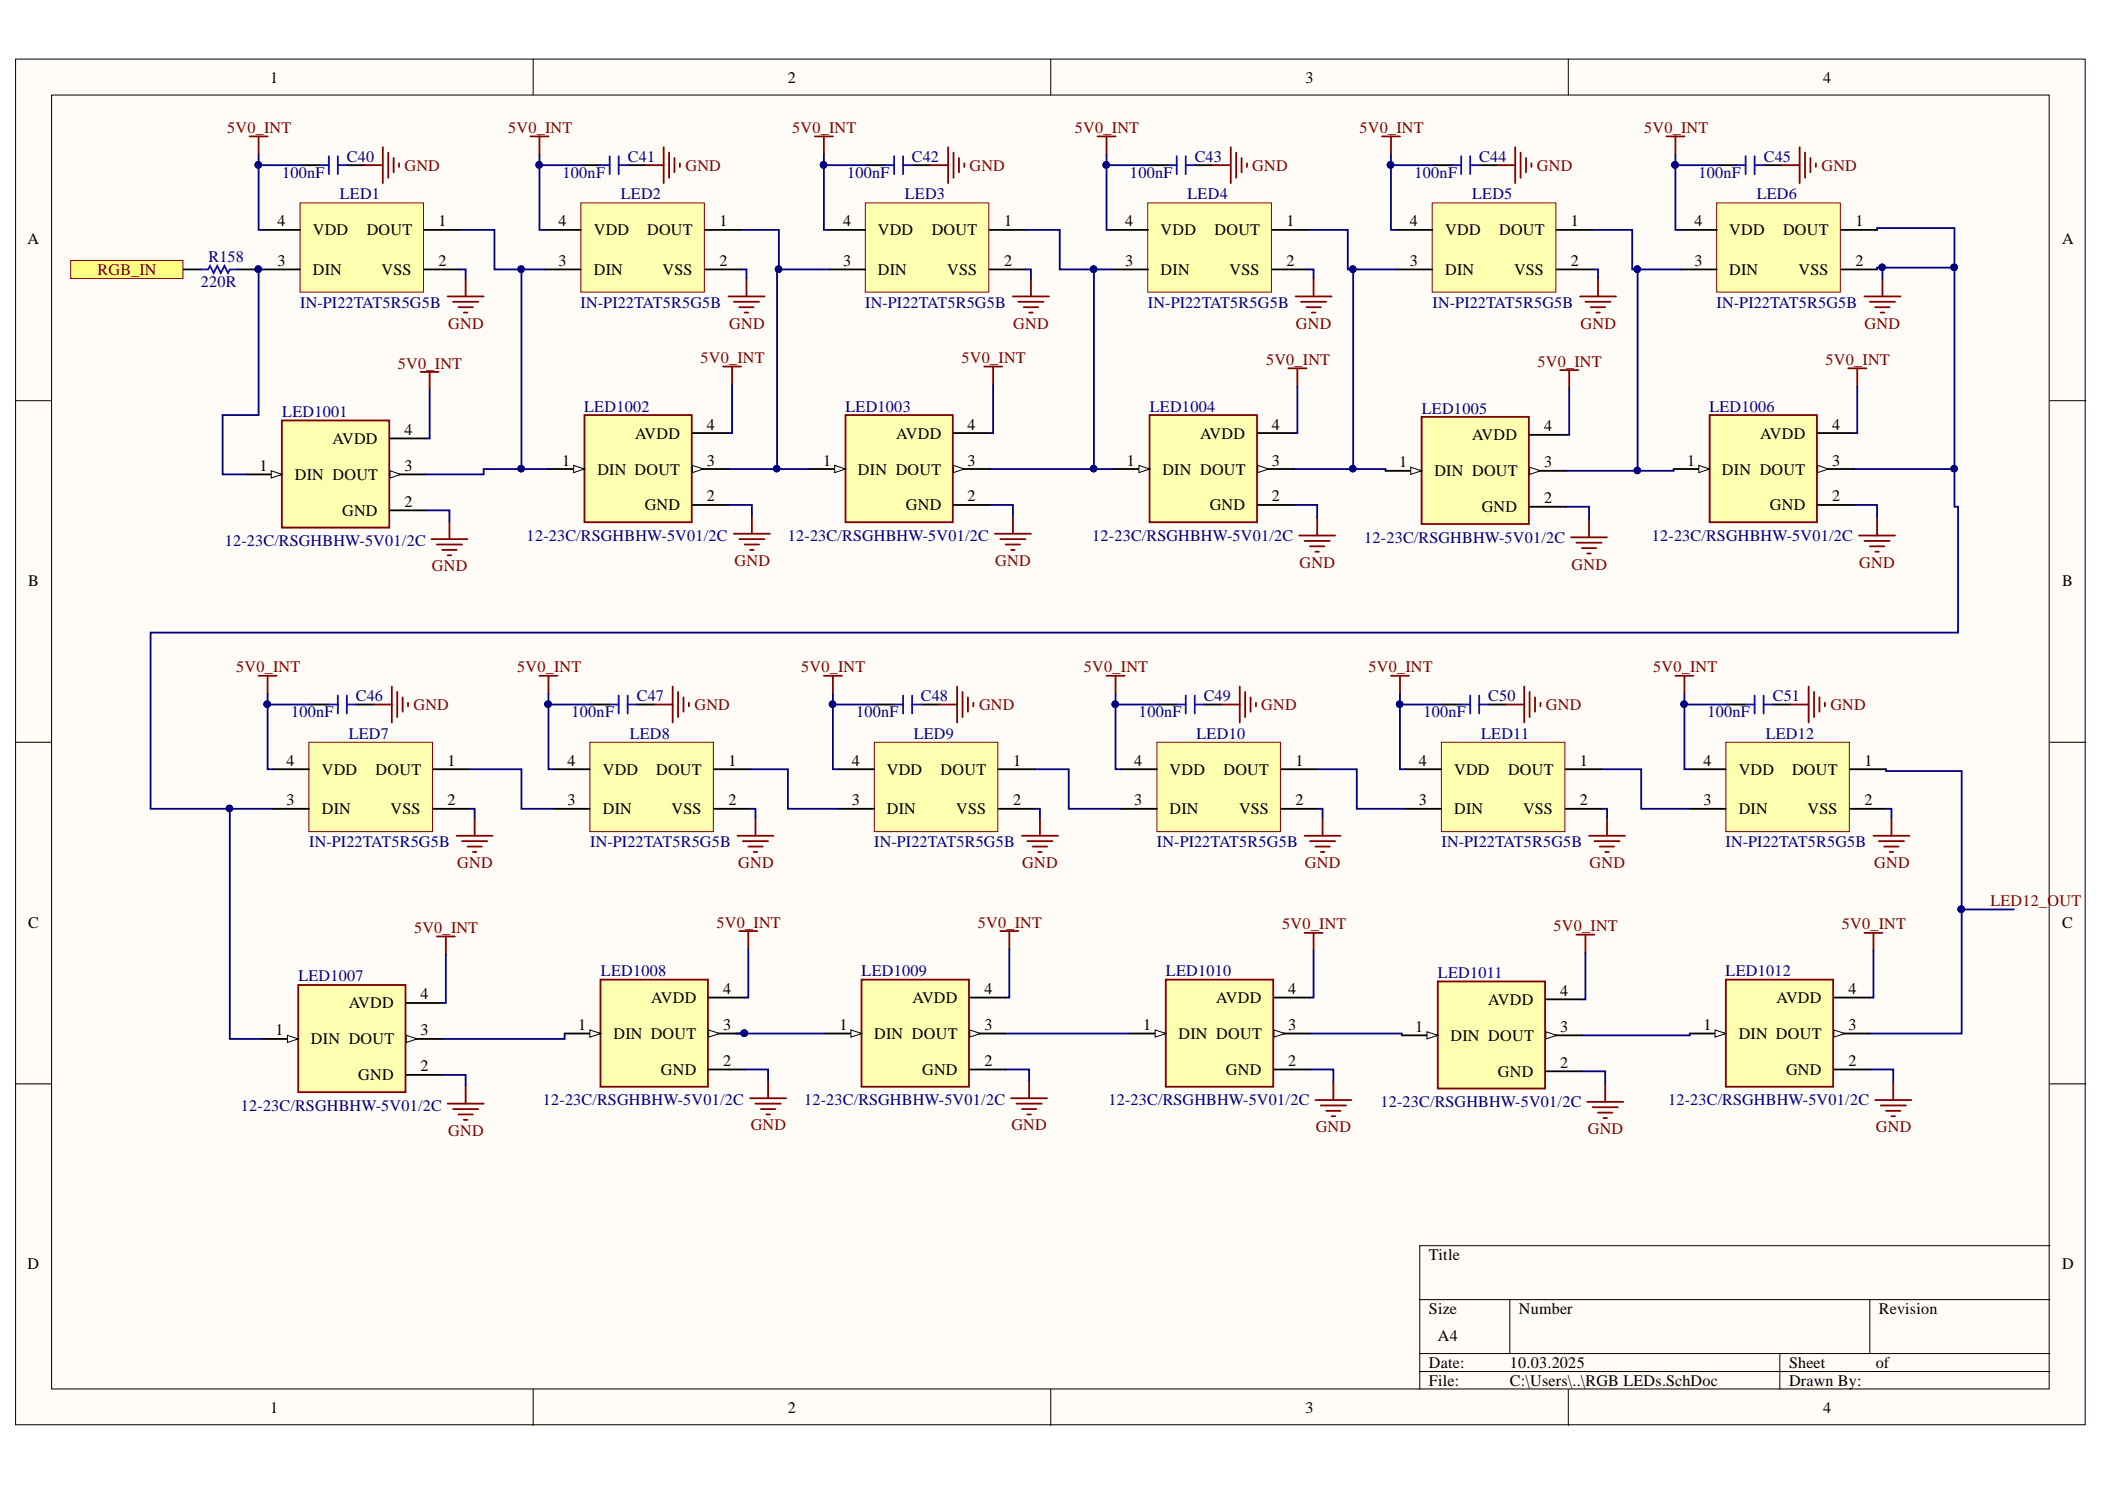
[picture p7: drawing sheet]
<svg xmlns="http://www.w3.org/2000/svg" width="297mm" height="210mm" viewBox="0 0 297 210" stroke-linecap="round" stroke-linejoin="round" font-family="sans-serif">
<defs><g id="words">
<g font-size="2.3">
<text x="38.1" y="11.6">1</text>
<text x="111.2" y="11.6">2</text>
<text x="184.2" y="11.6">3</text>
<text x="257.3" y="11.6">4</text>
<text x="3.9" y="34.4">A</text>
<text x="39.1" y="31.9">4</text>
<text x="44.1" y="33.2">VDD</text>
<text x="51.7" y="33.2">DOUT</text>
<text x="61.9" y="31.9">1</text>
<text x="78.8" y="31.9">4</text>
<text x="83.8" y="33.2">VDD</text>
<text x="91.3" y="33.2">DOUT</text>
<text x="101.5" y="31.9">1</text>
<text x="119" y="31.9">4</text>
<text x="123.9" y="33.2">VDD</text>
<text x="131.5" y="33.2">DOUT</text>
<text x="141.7" y="31.9">1</text>
<text x="158.8" y="31.9">4</text>
<text x="163.8" y="33.2">VDD</text>
<text x="171.4" y="33.2">DOUT</text>
<text x="181.5" y="31.9">1</text>
<text x="198.9" y="31.9">4</text>
<text x="203.9" y="33.2">VDD</text>
<text x="211.5" y="33.2">DOUT</text>
<text x="221.7" y="31.9">1</text>
<text x="239.1" y="31.9">4</text>
<text x="244" y="33.2">VDD</text>
<text x="251.6" y="33.2">DOUT</text>
<text x="261.8" y="31.9">1</text>
<text x="291" y="34.4">A</text>
<text x="39.1" y="37.5">3</text>
<text x="44.1" y="38.7">DIN</text>
<text x="53.9" y="38.7">VSS</text>
<text x="61.9" y="37.5">2</text>
<text x="78.8" y="37.5">3</text>
<text x="83.8" y="38.7">DIN</text>
<text x="93.5" y="38.7">VSS</text>
<text x="101.5" y="37.5">2</text>
<text x="119" y="37.5">3</text>
<text x="123.9" y="38.7">DIN</text>
<text x="133.7" y="38.7">VSS</text>
<text x="141.7" y="37.5">2</text>
<text x="158.8" y="37.5">3</text>
<text x="163.8" y="38.7">DIN</text>
<text x="173.5" y="38.7">VSS</text>
<text x="181.5" y="37.5">2</text>
<text x="198.9" y="37.5">3</text>
<text x="203.9" y="38.7">DIN</text>
<text x="213.6" y="38.7">VSS</text>
<text x="221.7" y="37.5">2</text>
<text x="239.1" y="37.5">3</text>
<text x="244" y="38.7">DIN</text>
<text x="253.8" y="38.7">VSS</text>
<text x="261.8" y="37.5">2</text>
<text x="46.9" y="62.6">AVDD</text>
<text x="57.1" y="61.4">4</text>
<text x="79.3" y="65.7">1</text>
<text x="89.6" y="61.9">AVDD</text>
<text x="99.8" y="60.6">4</text>
<text x="99.8" y="65.7">3</text>
<text x="116.2" y="65.7">1</text>
<text x="126.5" y="61.9">AVDD</text>
<text x="136.5" y="60.6">4</text>
<text x="136.5" y="65.7">3</text>
<text x="159" y="65.7">1</text>
<text x="169.3" y="61.9">AVDD</text>
<text x="179.5" y="60.6">4</text>
<text x="179.5" y="65.7">3</text>
<text x="197.4" y="65.9">1</text>
<text x="207.7" y="62.1">AVDD</text>
<text x="217.9" y="60.9">4</text>
<text x="217.9" y="65.9">3</text>
<text x="238.1" y="65.7">1</text>
<text x="248.4" y="61.9">AVDD</text>
<text x="258.5" y="60.6">4</text>
<text x="258.5" y="65.7">3</text>
<text x="36.6" y="66.4">1</text>
<text x="41.6" y="67.7">DIN DOUT</text>
<text x="57.1" y="66.4">3</text>
<text x="57.1" y="71.5">2</text>
<text x="84.3" y="66.9">DIN DOUT</text>
<text x="99.8" y="70.7">2</text>
<text x="121.1" y="66.9">DIN DOUT</text>
<text x="136.5" y="70.7">2</text>
<text x="164" y="66.9">DIN DOUT</text>
<text x="179.5" y="70.7">2</text>
<text x="202.4" y="67.2">DIN DOUT</text>
<text x="217.9" y="71">2</text>
<text x="243" y="66.9">DIN DOUT</text>
<text x="258.5" y="70.7">2</text>
<text x="48.3" y="72.8">GND</text>
<text x="91" y="72">GND</text>
<text x="127.8" y="72">GND</text>
<text x="170.7" y="72">GND</text>
<text x="209.1" y="72.3">GND</text>
<text x="249.8" y="72">GND</text>
<text x="4" y="82.6">B</text>
<text x="291" y="82.6">B</text>
<text x="40.4" y="108.1">4</text>
<text x="40.4" y="113.6">3</text>
<text x="45.4" y="109.3">VDD</text>
<text x="53" y="109.3">DOUT</text>
<text x="63.2" y="108.1">1</text>
<text x="63.2" y="113.6">2</text>
<text x="80.1" y="108.1">4</text>
<text x="80.1" y="113.6">3</text>
<text x="85.1" y="109.3">VDD</text>
<text x="92.6" y="109.3">DOUT</text>
<text x="102.8" y="108.1">1</text>
<text x="102.8" y="113.6">2</text>
<text x="120.2" y="108.1">4</text>
<text x="120.2" y="113.6">3</text>
<text x="125.1" y="109.3">VDD</text>
<text x="132.7" y="109.3">DOUT</text>
<text x="143" y="108.1">1</text>
<text x="143" y="113.6">2</text>
<text x="160" y="108.1">4</text>
<text x="160" y="113.6">3</text>
<text x="165" y="109.3">VDD</text>
<text x="172.6" y="109.3">DOUT</text>
<text x="182.8" y="108.1">1</text>
<text x="182.8" y="113.6">2</text>
<text x="200.2" y="108.1">4</text>
<text x="200.2" y="113.6">3</text>
<text x="205.2" y="109.3">VDD</text>
<text x="212.8" y="109.3">DOUT</text>
<text x="222.9" y="108.1">1</text>
<text x="222.9" y="113.6">2</text>
<text x="240.4" y="108.1">4</text>
<text x="240.4" y="113.6">3</text>
<text x="245.4" y="109.3">VDD</text>
<text x="252.9" y="109.3">DOUT</text>
<text x="263.1" y="108.1">1</text>
<text x="263.1" y="113.6">2</text>
<text x="45.4" y="114.9">DIN</text>
<text x="55.1" y="114.9">VSS</text>
<text x="85.1" y="114.9">DIN</text>
<text x="94.8" y="114.9">VSS</text>
<text x="125.1" y="114.9">DIN</text>
<text x="134.9" y="114.9">VSS</text>
<text x="165" y="114.9">DIN</text>
<text x="174.8" y="114.9">VSS</text>
<text x="205.2" y="114.9">DIN</text>
<text x="214.9" y="114.9">VSS</text>
<text x="245.4" y="114.9">DIN</text>
<text x="255.1" y="114.9">VSS</text>
<text x="4" y="130.8">C</text>
<text x="291" y="130.8">C</text>
<text x="49.2" y="142.2">AVDD</text>
<text x="59.4" y="141">4</text>
<text x="91.9" y="141.5">AVDD</text>
<text x="102" y="140.2">4</text>
<text x="128.8" y="141.5">AVDD</text>
<text x="138.9" y="140.2">4</text>
<text x="171.6" y="141.5">AVDD</text>
<text x="181.8" y="140.2">4</text>
<text x="210" y="141.7">AVDD</text>
<text x="220.2" y="140.5">4</text>
<text x="250.7" y="141.5">AVDD</text>
<text x="260.8" y="140.2">4</text>
<text x="38.9" y="146">1</text>
<text x="43.9" y="147.3">DIN DOUT</text>
<text x="59.4" y="146">3</text>
<text x="81.6" y="145.3">1</text>
<text x="86.6" y="146.5">DIN DOUT</text>
<text x="102" y="145.3">3</text>
<text x="118.4" y="145.3">1</text>
<text x="123.4" y="146.5">DIN DOUT</text>
<text x="138.9" y="145.3">3</text>
<text x="161.3" y="145.3">1</text>
<text x="166.3" y="146.5">DIN DOUT</text>
<text x="181.8" y="145.3">3</text>
<text x="199.7" y="145.5">1</text>
<text x="204.7" y="146.8">DIN DOUT</text>
<text x="220.2" y="145.5">3</text>
<text x="240.4" y="145.3">1</text>
<text x="245.4" y="146.5">DIN DOUT</text>
<text x="260.8" y="145.3">3</text>
<text x="50.6" y="152.4">GND</text>
<text x="59.4" y="151.1">2</text>
<text x="93.3" y="151.6">GND</text>
<text x="102" y="150.3">2</text>
<text x="130.1" y="151.6">GND</text>
<text x="138.9" y="150.3">2</text>
<text x="173" y="151.6">GND</text>
<text x="181.8" y="150.3">2</text>
<text x="211.4" y="151.9">GND</text>
<text x="220.2" y="150.6">2</text>
<text x="252" y="151.6">GND</text>
<text x="260.8" y="150.3">2</text>
<text x="3.9" y="179">D</text>
<text x="201.6" y="177.8">Title</text>
<text x="291" y="179">D</text>
<text x="201.6" y="185.4">Size</text>
<text x="214.3" y="185.4">Number</text>
<text x="265.1" y="185.4">Revision</text>
<text x="202.9" y="189.2">A4</text>
<text x="201.6" y="193">Date:</text>
<text x="201.6" y="195.5">File:</text>
<text x="213.1" y="193">10.03.2025</text>
<text x="213.1" y="195.5">C:\Users\..\RGB LEDs.SchDoc</text>
<text x="252.5" y="193">Sheet</text>
<text x="252.5" y="195.5">Drawn By:</text>
<text x="264.7" y="193">of</text>
<text x="38.1" y="199.3">1</text>
<text x="111.2" y="199.3">2</text>
<text x="184.2" y="199.3">3</text>
<text x="257.3" y="199.3">4</text>
</g>
<g font-size="2.3" fill="#800000">
<text x="32" y="18.7">5V0_INT</text>
<text x="71.7" y="18.7">5V0_INT</text>
<text x="111.8" y="18.7">5V0_INT</text>
<text x="151.7" y="18.7">5V0_INT</text>
<text x="191.8" y="18.7">5V0_INT</text>
<text x="232" y="18.7">5V0_INT</text>
<text x="57.1" y="24.1">GND</text>
<text x="96.7" y="24.1">GND</text>
<text x="136.8" y="24.1">GND</text>
<text x="176.7" y="24.1">GND</text>
<text x="216.9" y="24.1">GND</text>
<text x="257" y="24.1">GND</text>
<text x="13.8" y="38.7">RGB_IN</text>
<text x="63.2" y="46.4">GND</text>
<text x="102.9" y="46.4">GND</text>
<text x="143" y="46.4">GND</text>
<text x="182.9" y="46.4">GND</text>
<text x="223" y="46.4">GND</text>
<text x="263.1" y="46.4">GND</text>
<text x="56.1" y="52">5V0_INT</text>
<text x="98.8" y="51.2">5V0_INT</text>
<text x="135.7" y="51.2">5V0_INT</text>
<text x="178.6" y="51.5">5V0_INT</text>
<text x="216.9" y="51.7">5V0_INT</text>
<text x="257.6" y="51.5">5V0_INT</text>
<text x="61" y="80.6">GND</text>
<text x="103.7" y="79.9">GND</text>
<text x="140.4" y="79.9">GND</text>
<text x="183.4" y="80.1">GND</text>
<text x="221.8" y="80.4">GND</text>
<text x="262.3" y="80.1">GND</text>
<text x="33.3" y="94.8">5V0_INT</text>
<text x="73" y="94.8">5V0_INT</text>
<text x="113" y="94.8">5V0_INT</text>
<text x="152.9" y="94.8">5V0_INT</text>
<text x="193.1" y="94.8">5V0_INT</text>
<text x="233.3" y="94.8">5V0_INT</text>
<text x="58.3" y="100.1">GND</text>
<text x="98" y="100.1">GND</text>
<text x="138.1" y="100.1">GND</text>
<text x="178" y="100.1">GND</text>
<text x="218.1" y="100.1">GND</text>
<text x="258.3" y="100.1">GND</text>
<text x="64.5" y="122.5">GND</text>
<text x="104.2" y="122.5">GND</text>
<text x="144.2" y="122.5">GND</text>
<text x="184.1" y="122.5">GND</text>
<text x="224.3" y="122.5">GND</text>
<text x="264.5" y="122.5">GND</text>
<text x="58.4" y="131.6">5V0_INT</text>
<text x="101.1" y="130.8">5V0_INT</text>
<text x="138" y="130.8">5V0_INT</text>
<text x="180.9" y="131.1">5V0_INT</text>
<text x="219.2" y="131.4">5V0_INT</text>
<text x="259.9" y="131.1">5V0_INT</text>
<text x="280.9" y="127.8">LED12_OUT</text>
<text x="63.2" y="160.2">GND</text>
<text x="105.9" y="159.5">GND</text>
<text x="142.7" y="159.5">GND</text>
<text x="185.7" y="159.7">GND</text>
<text x="224" y="160">GND</text>
<text x="264.7" y="159.7">GND</text>
</g>
<g font-size="2.3" fill="#000080">
<text x="49" y="22.8">C40</text>
<text x="88.6" y="22.8">C41</text>
<text x="128.7" y="22.8">C42</text>
<text x="168.6" y="22.8">C43</text>
<text x="208.7" y="22.8">C44</text>
<text x="248.9" y="22.8">C45</text>
<text x="39.8" y="25.1">100nF</text>
<text x="47.9" y="28.1">LED1</text>
<text x="79.4" y="25.1">100nF</text>
<text x="87.6" y="28.1">LED2</text>
<text x="119.5" y="25.1">100nF</text>
<text x="127.7" y="28.1">LED3</text>
<text x="159.5" y="25.1">100nF</text>
<text x="167.6" y="28.1">LED4</text>
<text x="199.6" y="25.1">100nF</text>
<text x="207.7" y="28.1">LED5</text>
<text x="239.7" y="25.1">100nF</text>
<text x="247.9" y="28.1">LED6</text>
<text x="28.3" y="40.5">220R</text>
<text x="29.4" y="37">R158</text>
<text x="42.4" y="43.4">IN-PI22TAT5R5G5B</text>
<text x="81.9" y="43.4">IN-PI22TAT5R5G5B</text>
<text x="122.1" y="43.4">IN-PI22TAT5R5G5B</text>
<text x="162" y="43.4">IN-PI22TAT5R5G5B</text>
<text x="202.2" y="43.4">IN-PI22TAT5R5G5B</text>
<text x="242.2" y="43.4">IN-PI22TAT5R5G5B</text>
<text x="39.8" y="58.8">LED1001</text>
<text x="82.4" y="58.1">LED1002</text>
<text x="119.3" y="58.1">LED1003</text>
<text x="162.2" y="58.1">LED1004</text>
<text x="200.6" y="58.3">LED1005</text>
<text x="241.2" y="58.1">LED1006</text>
<text x="31.7" y="77.1">12-23C/RSGHBHW-5V01/2C</text>
<text x="74.3" y="76.3">12-23C/RSGHBHW-5V01/2C</text>
<text x="111.2" y="76.3">12-23C/RSGHBHW-5V01/2C</text>
<text x="154.1" y="76.3">12-23C/RSGHBHW-5V01/2C</text>
<text x="192.5" y="76.6">12-23C/RSGHBHW-5V01/2C</text>
<text x="233.1" y="76.3">12-23C/RSGHBHW-5V01/2C</text>
<text x="41.1" y="101.1">100nF</text>
<text x="50.2" y="98.9">C46</text>
<text x="80.7" y="101.1">100nF</text>
<text x="89.9" y="98.9">C47</text>
<text x="120.8" y="101.1">100nF</text>
<text x="129.9" y="98.9">C48</text>
<text x="160.7" y="101.1">100nF</text>
<text x="169.9" y="98.9">C49</text>
<text x="200.9" y="101.1">100nF</text>
<text x="210" y="98.9">C50</text>
<text x="241" y="101.1">100nF</text>
<text x="250.2" y="98.9">C51</text>
<text x="49.2" y="104.3">LED7</text>
<text x="88.9" y="104.3">LED8</text>
<text x="128.9" y="104.3">LED9</text>
<text x="168.8" y="104.3">LED10</text>
<text x="209" y="104.3">LED11</text>
<text x="249.2" y="104.3">LED12</text>
<text x="43.6" y="119.4">IN-PI22TAT5R5G5B</text>
<text x="83.3" y="119.4">IN-PI22TAT5R5G5B</text>
<text x="123.4" y="119.4">IN-PI22TAT5R5G5B</text>
<text x="163.3" y="119.4">IN-PI22TAT5R5G5B</text>
<text x="203.4" y="119.4">IN-PI22TAT5R5G5B</text>
<text x="243.5" y="119.4">IN-PI22TAT5R5G5B</text>
<text x="84.8" y="137.7">LED1008</text>
<text x="121.6" y="137.7">LED1009</text>
<text x="164.5" y="137.7">LED1010</text>
<text x="202.9" y="137.9">LED1011</text>
<text x="243.5" y="137.7">LED1012</text>
<text x="42.1" y="138.4">LED1007</text>
<text x="76.6" y="155.9">12-23C/RSGHBHW-5V01/2C</text>
<text x="113.5" y="155.9">12-23C/RSGHBHW-5V01/2C</text>
<text x="156.4" y="155.9">12-23C/RSGHBHW-5V01/2C</text>
<text x="235.4" y="155.9">12-23C/RSGHBHW-5V01/2C</text>
<text x="34" y="156.7">12-23C/RSGHBHW-5V01/2C</text>
<text x="194.8" y="156.2">12-23C/RSGHBHW-5V01/2C</text>
</g>
</g></defs>
<g fill="#fffcf8" stroke="#000" stroke-width=".14">
<path d="M2.2 8.3h292v192.7h-292z"/>
<path d="M7.3 13.4h281.9v182.5h-281.9z"/>
</g>
<g fill="none" stroke="#000" stroke-width=".14">
<path d="M75.2 8.3v5.1M148.3 8.3v5.1M221.3 8.3v5.1M2.2 56.5h5.1M289.3 56.5h5M2.2 104.7h5.1M289.3 104.7h5M2.2 152.9h5.1M289.3 152.9h5M289.3 175.7h-89v20.3M75.2 196v5.1M148.3 196v5.1"/>
<path d="M200.3 183.3h89M200.3 190.9h89M200.3 193.5h89M213 183.3v7.6M221.3 196v5.1M251.2 190.9v5.1M263.9 183.3v7.6"/>
</g>
<path d="M35.2 19.2h2.6M36.5 19.2v2.6M65.7 39.3v2.5M63.2 41.8h5M63.9 42.6h3.6M64.7 43.3h2M65.5 44.1h.5" fill="none" stroke="#800000" stroke-width=".25"/>
<path d="M42.3 28.6h17.5v12.6h-17.5z" fill="#ffffb0" stroke="#800000" stroke-width=".14"/>
<path d="M25.8 38h2.6M33.4 38h2.6M37.3 32.4h5M37.3 38h5M42.6 23.3h2.5M48.9 23.3h2.6M59.9 32.4h5M59.9 38h5" fill="none" stroke="#000" stroke-width=".25"/>
<path d="M28.4 38h1l.2-.5 .5 1 .6-1 .5 1 .5-1 .5 1 .2-.5h1M45.1 23.3h1.3M46.4 22v2.6M47.7 22v2.6M47.7 23.3h1.2" fill="none" stroke="#00f" stroke-width=".25"/>
<path d="M74.9 19.2h2.5M76.1 19.2v2.6M51.5 23.3h2.5M54 20.8v5M54.8 21.5v3.6M55.5 22.3v2M56.3 23v.6M105.3 39.3v2.5M102.8 41.8h5.1M103.6 42.6h3.5M104.3 43.3h2.1M105.1 44.1h.5" fill="none" stroke="#800000" stroke-width=".25"/>
<path d="M82 28.6h17.4v12.6h-17.4z" fill="#ffffb0" stroke="#800000" stroke-width=".14"/>
<path d="M76.9 32.4h5.1M76.9 38h5.1M82.2 23.3h2.6M88.6 23.3h2.5M99.5 32.4h5.1M99.5 38h5.1" fill="none" stroke="#000" stroke-width=".25"/>
<path d="M84.8 23.3h1.2M86 22v2.6M87.3 22v2.6M87.3 23.3h1.3" fill="none" stroke="#00f" stroke-width=".25"/>
<path d="M115 19.2h2.5M116.3 19.2v2.6M91.1 23.3h2.6M93.7 20.8v5M94.4 21.5v3.6M95.2 22.3v2M95.9 23v.6M145.5 39.3v2.5M142.9 41.8h5.1M143.7 42.6h3.6M144.5 43.3h2M145.2 44.1h.5" fill="none" stroke="#800000" stroke-width=".25"/>
<path d="M122.1 28.6h17.4v12.6h-17.4z" fill="#ffffb0" stroke="#800000" stroke-width=".14"/>
<path d="M117 32.4h5.1M117 38h5.1M122.4 23.3h2.5M128.7 23.3h2.5M139.6 32.4h5.1M139.6 38h5.1" fill="none" stroke="#000" stroke-width=".25"/>
<path d="M124.9 23.3h1.3M126.2 22v2.6M127.4 22v2.6M127.4 23.3h1.3" fill="none" stroke="#00f" stroke-width=".25"/>
<path d="M154.9 19.2h2.5M156.1 19.2v2.6M131.2 23.3h2.6M133.8 20.8v5M134.6 21.5v3.6M135.3 22.3v2M136.1 23v.6M185.4 39.3v2.5M182.8 41.8h5.1M183.6 42.6h3.5M184.3 43.3h2.1M185.1 44.1h.5" fill="none" stroke="#800000" stroke-width=".25"/>
<path d="M162 28.6h17.4v12.6h-17.4z" fill="#ffffb0" stroke="#800000" stroke-width=".14"/>
<path d="M156.9 32.4h5.1M156.9 38h5.1M162.2 23.3h2.6M168.6 23.3h2.5M179.5 32.4h5.1M179.5 38h5.1" fill="none" stroke="#000" stroke-width=".25"/>
<path d="M164.8 23.3h1.3M166.1 22v2.6M167.3 22v2.6M167.3 23.3h1.3" fill="none" stroke="#00f" stroke-width=".25"/>
<path d="M195 19.2h2.6M196.3 19.2v2.6M171.1 23.3h2.6M173.7 20.8v5M174.4 21.5v3.6M175.2 22.3v2M176 23v.6M225.5 39.3v2.5M223 41.8h5M223.7 42.6h3.6M224.5 43.3h2M225.2 44.1h.6" fill="none" stroke="#800000" stroke-width=".25"/>
<path d="M202.1 28.6h17.5v12.6h-17.5z" fill="#ffffb0" stroke="#800000" stroke-width=".14"/>
<path d="M197 32.4h5.1M197 38h5.1M202.4 23.3h2.5M208.7 23.3h2.6M219.7 32.4h5M219.7 38h5" fill="none" stroke="#000" stroke-width=".25"/>
<path d="M204.9 23.3h1.3M206.2 22v2.6M207.5 22v2.6M207.5 23.3h1.2" fill="none" stroke="#00f" stroke-width=".25"/>
<path d="M235.2 19.2h2.5M236.4 19.2v2.6M211.3 23.3h2.5M213.8 20.8v5M214.6 21.5v3.6M215.3 22.3v2M216.1 23v.6M265.6 39.3v2.5M263.1 41.8h5.1M263.9 42.6h3.5M264.6 43.3h2.1M265.4 44.1h.5" fill="none" stroke="#800000" stroke-width=".25"/>
<path d="M242.2 28.6h17.5v12.6h-17.5z" fill="#ffffb0" stroke="#800000" stroke-width=".14"/>
<path d="M237.2 32.4h5.1M237.2 38h5.1M242.5 23.3h2.6M248.9 23.3h2.5M259.8 32.4h5.1M259.8 38h5.1" fill="none" stroke="#000" stroke-width=".25"/>
<path d="M245.1 23.3h1.2M246.3 22v2.6M247.6 22v2.6M247.6 23.3h1.3" fill="none" stroke="#00f" stroke-width=".25"/>
<path d="M251.4 23.3h2.5M253.9 20.8v5M254.7 21.5v3.6M255.5 22.3v2M256.2 23v.6M36.5 95.3h2.5M37.8 95.3v2.6M64.4 117.9h5.1M65.2 118.7h3.6M66 119.4h2M67 115.4v2.5M66.7 120.2h.5" fill="none" stroke="#800000" stroke-width=".25"/>
<path d="M43.6 104.7h17.4v12.6h-17.4z" fill="#ffffb0" stroke="#800000" stroke-width=".14"/>
<path d="M43.9 99.4h2.5M50.2 99.4h2.6M38.5 108.5h5.1M38.5 114.1h5.1M61.1 108.5h5.1M61.1 114.1h5.1" fill="none" stroke="#000" stroke-width=".25"/>
<path d="M46.4 99.4h1.3M47.7 98.1v2.6M48.9 98.1v2.6M48.9 99.4h1.3" fill="none" stroke="#00f" stroke-width=".25"/>
<path d="M52.8 99.4h2.5M55.3 96.8v5.1M56.1 97.6v3.6M56.8 98.4v2M57.6 99.1v.5M76.1 95.3h2.6M77.4 95.3v2.6M104.1 117.9h5M104.8 118.7h3.6M105.6 119.4h2M106.6 115.4v2.5M106.4 120.2h.5" fill="none" stroke="#800000" stroke-width=".25"/>
<path d="M83.2 104.7h17.5v12.6h-17.5z" fill="#ffffb0" stroke="#800000" stroke-width=".14"/>
<path d="M83.5 99.4h2.5M89.8 99.4h2.6M78.2 108.5h5M78.2 114.1h5M100.8 108.5h5M100.8 114.1h5" fill="none" stroke="#000" stroke-width=".25"/>
<path d="M86 99.4h1.3M87.3 98.1v2.6M88.6 98.1v2.6M88.6 99.4h1.2" fill="none" stroke="#00f" stroke-width=".25"/>
<path d="M92.4 99.4h2.5M94.9 96.8v5.1M95.7 97.6v3.6M96.4 98.4v2M97.2 99.1v.5M116.3 95.3h2.5M117.5 95.3v2.6M144.2 117.9h5.1M145 118.7h3.5M145.7 119.4h2.1M146.7 115.4v2.5M146.5 120.2h.5" fill="none" stroke="#800000" stroke-width=".25"/>
<path d="M123.4 104.7h17.4v12.6h-17.4z" fill="#ffffb0" stroke="#800000" stroke-width=".14"/>
<path d="M123.6 99.4h2.6M130 99.4h2.5M118.3 108.5h5.1M118.3 114.1h5.1M140.9 108.5h5.1M140.9 114.1h5.1" fill="none" stroke="#000" stroke-width=".25"/>
<path d="M126.2 99.4h1.2M127.4 98.1v2.6M128.7 98.1v2.6M128.7 99.4h1.3" fill="none" stroke="#00f" stroke-width=".25"/>
<path d="M132.5 99.4h2.6M135.1 96.8v5.1M135.8 97.6v3.6M136.6 98.4v2M137.3 99.1v.5M156.1 95.3h2.6M157.4 95.3v2.6M184.1 117.9h5.1M184.9 118.7h3.5M185.6 119.4h2M186.6 115.4v2.5M186.4 120.2h.5" fill="none" stroke="#800000" stroke-width=".25"/>
<path d="M163.3 104.7h17.4v12.6h-17.4z" fill="#ffffb0" stroke="#800000" stroke-width=".14"/>
<path d="M163.5 99.4h2.6M169.9 99.4h2.5M158.2 108.5h5.1M158.2 114.1h5.1M180.8 108.5h5.1M180.8 114.1h5.1" fill="none" stroke="#000" stroke-width=".25"/>
<path d="M166.1 99.4h1.2M167.3 98.1v2.6M168.6 98.1v2.6M168.6 99.4h1.3" fill="none" stroke="#00f" stroke-width=".25"/>
<path d="M172.4 99.4h2.5M174.9 96.8v5.1M175.7 97.6v3.6M176.5 98.4v2M177.2 99.1v.5M196.3 95.3h2.5M197.6 95.3v2.6M224.2 117.9h5.1M225 118.7h3.5M225.8 119.4h2M226.8 115.4v2.5M226.5 120.2h.5" fill="none" stroke="#800000" stroke-width=".25"/>
<path d="M203.4 104.7h17.4v12.6h-17.4z" fill="#ffffb0" stroke="#800000" stroke-width=".14"/>
<path d="M203.7 99.4h2.5M210 99.4h2.5M198.3 108.5h5.1M198.3 114.1h5.1M220.9 108.5h5.1M220.9 114.1h5.1" fill="none" stroke="#000" stroke-width=".25"/>
<path d="M206.2 99.4h1.3M207.5 98.1v2.6M208.7 98.1v2.6M208.7 99.4h1.3" fill="none" stroke="#00f" stroke-width=".25"/>
<path d="M212.5 99.4h2.6M215.1 96.8v5.1M215.8 97.6v3.6M216.6 98.4v2M217.4 99.1v.5M236.4 95.3h2.6M237.7 95.3v2.6M264.4 117.9h5M265.1 118.7h3.6M265.9 119.4h2M266.9 115.4v2.5M266.7 120.2h.5" fill="none" stroke="#800000" stroke-width=".25"/>
<path d="M243.5 104.7h17.5v12.6h-17.5z" fill="#ffffb0" stroke="#800000" stroke-width=".14"/>
<path d="M243.8 99.4h2.5M250.1 99.4h2.6M238.5 108.5h5M238.5 114.1h5M261.1 108.5h5M261.1 114.1h5" fill="none" stroke="#000" stroke-width=".25"/>
<path d="M246.3 99.4h1.3M247.6 98.1v2.6M248.9 98.1v2.6M248.9 99.4h1.2" fill="none" stroke="#00f" stroke-width=".25"/>
<path d="M252.7 99.4h2.5M255.2 96.8v5.1M256 97.6v3.6M256.7 98.4v2M257.5 99.1v.5" fill="none" stroke="#800000" stroke-width=".25"/>
<path d="M10 36.7h15.8v2.6h-15.8z" fill-rule="evenodd" fill="#ffff80" stroke="#800000" stroke-width=".14"/>
<path d="M39.8 59.3h15.1v15.1h-15.1z" fill="#ffffb0" stroke="#800000" stroke-width=".25"/>
<path d="M34.7 66.9h5.1" fill="none" stroke="#000" stroke-width=".25"/>
<path d="M38.3 66.4l1.5 .5-1.5 .5z" fill="#fffcf8"/>
<path d="M38.3 66.4l1.5 .5-1.5 .5z" fill="none" stroke="#000" stroke-width=".14"/>
<path d="M55 61.8h5.1M55 66.9h5.1" fill="none" stroke="#000" stroke-width=".25"/>
<path d="M55 66.4l1.6 .5-1.6 .5z" fill="#fffcf8"/>
<path d="M55 66.4l1.6 .5-1.6 .5z" fill="none" stroke="#000" stroke-width=".14"/>
<path d="M55 72h5.1" fill="none" stroke="#000" stroke-width=".25"/>
<path d="M59.4 52.5h2.5M60.6 52.5v2.5M60.9 76.1h5.1M61.6 76.8h3.6M62.4 77.6h2M63.2 78.3h.5M63.4 73.5v2.6" fill="none" stroke="#800000" stroke-width=".25"/>
<path d="M82.5 58.6h15.1v15.1h-15.1z" fill="#ffffb0" stroke="#800000" stroke-width=".25"/>
<path d="M77.4 66.2h5.1" fill="none" stroke="#000" stroke-width=".25"/>
<path d="M80.9 65.7l1.6 .5-1.6 .5z" fill="#fffcf8"/>
<path d="M80.9 65.7l1.6 .5-1.6 .5z" fill="none" stroke="#000" stroke-width=".14"/>
<path d="M97.7 61.1h5.1M97.7 66.2h5.1" fill="none" stroke="#000" stroke-width=".25"/>
<path d="M97.7 65.7l1.5 .5-1.5 .5z" fill="#fffcf8"/>
<path d="M97.7 65.7l1.5 .5-1.5 .5z" fill="none" stroke="#000" stroke-width=".14"/>
<path d="M97.7 71.2h5.1" fill="none" stroke="#000" stroke-width=".25"/>
<path d="M102 51.7h2.6M103.3 51.7v2.5M103.6 75.3h5M104.3 76.1h3.6M105.1 76.8h2M105.8 77.6h.6M106.1 72.8v2.5" fill="none" stroke="#800000" stroke-width=".25"/>
<path d="M119.3 58.6h15.2v15.1h-15.2z" fill="#ffffb0" stroke="#800000" stroke-width=".25"/>
<path d="M114.2 66.2h5.1" fill="none" stroke="#000" stroke-width=".25"/>
<path d="M117.8 65.7l1.5 .5-1.5 .5z" fill="#fffcf8"/>
<path d="M117.8 65.7l1.5 .5-1.5 .5z" fill="none" stroke="#000" stroke-width=".14"/>
<path d="M134.6 61.1h5M134.6 66.2h5" fill="none" stroke="#000" stroke-width=".25"/>
<path d="M134.6 65.7l1.5 .5-1.5 .5z" fill="#fffcf8"/>
<path d="M134.6 65.7l1.5 .5-1.5 .5z" fill="none" stroke="#000" stroke-width=".14"/>
<path d="M134.6 71.2h5" fill="none" stroke="#000" stroke-width=".25"/>
<path d="M138.9 51.7h2.5M140.1 51.7v2.5M140.4 75.3h5.1M141.2 76.1h3.5M141.9 76.8h2.1M142.7 77.6h.5M142.9 72.8v2.5" fill="none" stroke="#800000" stroke-width=".25"/>
<path d="M162.2 58.6h15.2v15.1h-15.2z" fill="#ffffb0" stroke="#800000" stroke-width=".25"/>
<path d="M157.2 66.2h5" fill="none" stroke="#000" stroke-width=".25"/>
<path d="M160.7 65.7l1.5 .5-1.5 .5z" fill="#fffcf8"/>
<path d="M160.7 65.7l1.5 .5-1.5 .5z" fill="none" stroke="#000" stroke-width=".14"/>
<path d="M177.5 61.1h5.1M177.5 66.2h5.1" fill="none" stroke="#000" stroke-width=".25"/>
<path d="M177.5 65.7l1.5 .5-1.5 .5z" fill="#fffcf8"/>
<path d="M177.5 65.7l1.5 .5-1.5 .5z" fill="none" stroke="#000" stroke-width=".14"/>
<path d="M177.5 71.2h5.1" fill="none" stroke="#000" stroke-width=".25"/>
<path d="M181.8 52h2.5M183.1 52v2.5M183.3 75.5h5.1M184.1 76.3h3.5M184.9 77.1h2M185.6 77.8h.5M185.9 73v2.5" fill="none" stroke="#800000" stroke-width=".25"/>
<path d="M200.6 58.8h15.1v15.1h-15.1z" fill="#ffffb0" stroke="#800000" stroke-width=".25"/>
<path d="M195.5 66.4h5.1" fill="none" stroke="#000" stroke-width=".25"/>
<path d="M199.1 65.9l1.5 .5-1.5 .5z" fill="#fffcf8"/>
<path d="M199.1 65.9l1.5 .5-1.5 .5z" fill="none" stroke="#000" stroke-width=".14"/>
<path d="M215.8 61.3h5.1M215.8 66.4h5.1" fill="none" stroke="#000" stroke-width=".25"/>
<path d="M215.8 65.9l1.6 .5-1.6 .5z" fill="#fffcf8"/>
<path d="M215.8 65.9l1.6 .5-1.6 .5z" fill="none" stroke="#000" stroke-width=".14"/>
<path d="M215.8 71.5h5.1" fill="none" stroke="#000" stroke-width=".25"/>
<path d="M220.2 52.2h2.5M221.4 52.2v2.5M221.7 75.8h5.1M222.4 76.6h3.6M223.2 77.3h2M224 78.1h.5M224.2 73.3v2.5" fill="none" stroke="#800000" stroke-width=".25"/>
<path d="M241.2 58.6h15.2v15.1h-15.2z" fill="#ffffb0" stroke="#800000" stroke-width=".25"/>
<path d="M236.2 66.2h5" fill="none" stroke="#000" stroke-width=".25"/>
<path d="M239.7 65.7l1.5 .5-1.5 .5z" fill="#fffcf8"/>
<path d="M239.7 65.7l1.5 .5-1.5 .5z" fill="none" stroke="#000" stroke-width=".14"/>
<path d="M256.5 61.1h5.1M256.5 66.2h5.1" fill="none" stroke="#000" stroke-width=".25"/>
<path d="M256.5 65.7l1.5 .5-1.5 .5z" fill="#fffcf8"/>
<path d="M256.5 65.7l1.5 .5-1.5 .5z" fill="none" stroke="#000" stroke-width=".14"/>
<path d="M256.5 71.2h5.1" fill="none" stroke="#000" stroke-width=".25"/>
<path d="M260.8 52h2.5M262.1 52v2.5M262.3 75.5h5.1M263.1 76.3h3.6M263.9 77.1h2M264.6 77.8h.5M264.9 73v2.5" fill="none" stroke="#800000" stroke-width=".25"/>
<g fill="none" stroke="#000080" stroke-width=".25">
<path d="M36.5 21.8v10.6h.8M36.5 23.3h6.1M64.9 38h.8v1.3M76.1 21.8v10.6h.8M76.1 23.3h6.1M104.6 38h.7v1.3M104.6 32.4h5.3v5.6h7.1M116.3 21.8v10.6h.7M116.3 23.3h6.1M144.7 38h.8v1.3M156.1 21.8v10.6h.8M156.1 23.3h6.1"/>
<path d="M184.6 38h.8v1.3M196.3 21.8v10.6h.7M196.3 23.3h6.1M224.7 38h.8v1.3M236.4 21.8v10.6h.8M236.4 23.3h6.1M265.6 37.8v1.5M275.8 37.8h-10.9v.2M60.6 55v6.8h-.5M103.3 54.2v6.9h-.5M140.1 54.2v6.9h-.5M183.1 54.5v6.6h-.5"/>
<path d="M221.4 54.7v6.6h-.5M262.1 54.5v6.6h-.5M60.1 72h3.3v1.5M102.8 71.2h3.3v1.6M139.6 71.2h3.3v1.6M182.6 71.2h3.3v1.8M220.9 71.5h3.3v1.8M261.6 71.2h3.3v1.8M37.8 97.9v10.6h.7M37.8 99.4h6.1M77.4 97.9v10.6h.8M77.4 99.4h6.1"/>
<path d="M117.5 97.9v10.6h.8M117.5 99.4h6.1M157.4 97.9v10.6h.8M157.4 99.4h6.1M197.6 97.9v10.6h.7M197.6 99.4h6.1M237.7 97.9v10.6h.8M237.7 99.4h6.1M66.2 114.1h.8v1.3M66.2 108.5h7.4v5.6h4.6M105.8 114.1h.8v1.3M105.8 108.5h5.4v5.6h7.1"/>
<path d="M146 114.1h.7v1.3M146 108.5h4.8v5.6h7.4M185.9 114.1h.7v1.3M185.9 108.5h5.6v5.6h6.8M226 114.1h.8v1.3M226 108.5h5.6v5.6h6.9M266.1 114.1h.8v1.3"/>
</g>
<g fill="#000080" stroke="#000080" stroke-width=".14">
<circle cx="36.4" cy="23.3" r=".46"/>
<circle cx="76.1" cy="23.3" r=".46"/>
<circle cx="116.2" cy="23.3" r=".46"/>
<circle cx="109.9" cy="38" r=".46"/>
<circle cx="156.1" cy="23.3" r=".46"/>
<circle cx="196.2" cy="23.3" r=".47"/>
<circle cx="236.4" cy="23.3" r=".47"/>
<circle cx="37.7" cy="99.3" r=".46"/>
<circle cx="77.3" cy="99.3" r=".46"/>
<circle cx="117.5" cy="99.3" r=".46"/>
<circle cx="157.4" cy="99.3" r=".46"/>
<circle cx="197.5" cy="99.3" r=".46"/>
<circle cx="237.6" cy="99.3" r=".46"/>
<circle cx="275.7" cy="37.7" r=".46"/>
<circle cx="265.6" cy="37.7" r=".46"/>
</g>
<path d="M42.1 138.9h15.1v15.2h-15.1z" fill="#ffffb0" stroke="#800000" stroke-width=".25"/>
<path d="M37 146.6h5.1" fill="none" stroke="#000" stroke-width=".25"/>
<path d="M40.6 146l1.5 .6-1.5 .5z" fill="#fffcf8"/>
<path d="M40.6 146l1.5 .6-1.5 .5z" fill="none" stroke="#000" stroke-width=".14"/>
<path d="M57.3 141.5h5.1M57.3 146.6h5.1" fill="none" stroke="#000" stroke-width=".25"/>
<path d="M57.3 146l1.5 .6-1.5 .5z" fill="#fffcf8"/>
<path d="M57.3 146l1.5 .6-1.5 .5z" fill="none" stroke="#000" stroke-width=".14"/>
<path d="M57.3 151.6h5.1" fill="none" stroke="#000" stroke-width=".25"/>
<path d="M61.6 132.1h2.6M62.9 132.1v2.5M63.2 155.7h5M63.9 156.4h3.6M64.7 157.2h2M65.5 158h.5M65.7 153.1v2.6" fill="none" stroke="#800000" stroke-width=".25"/>
<path d="M84.7 138.2h15.2v15.1h-15.2z" fill="#ffffb0" stroke="#800000" stroke-width=".25"/>
<path d="M79.7 145.8h5.1" fill="none" stroke="#000" stroke-width=".25"/>
<path d="M83.2 145.3l1.6 .5-1.6 .5z" fill="#fffcf8"/>
<path d="M83.2 145.3l1.6 .5-1.6 .5z" fill="none" stroke="#000" stroke-width=".14"/>
<path d="M100 140.7h5.1M100 145.8h5.1" fill="none" stroke="#000" stroke-width=".25"/>
<path d="M100 145.3l1.5 .5-1.5 .5z" fill="#fffcf8"/>
<path d="M100 145.3l1.5 .5-1.5 .5z" fill="none" stroke="#000" stroke-width=".14"/>
<circle cx="105" cy="145.7" r=".46" fill="#000080" stroke="#000080" stroke-width=".14"/>
<path d="M100 150.9h5.1" fill="none" stroke="#000" stroke-width=".25"/>
<path d="M104.3 131.3h2.6M105.6 131.3v2.6M105.8 154.9h5.1M106.6 155.7h3.6M107.4 156.4h2M108.1 157.2h.5M108.4 152.4v2.5" fill="none" stroke="#800000" stroke-width=".25"/>
<path d="M121.6 138.2h15.1v15.1h-15.1z" fill="#ffffb0" stroke="#800000" stroke-width=".25"/>
<path d="M116.5 145.8h5.1" fill="none" stroke="#000" stroke-width=".25"/>
<path d="M120.1 145.3l1.5 .5-1.5 .5z" fill="#fffcf8"/>
<path d="M120.1 145.3l1.5 .5-1.5 .5z" fill="none" stroke="#000" stroke-width=".14"/>
<path d="M136.8 140.7h5.1M136.8 145.8h5.1" fill="none" stroke="#000" stroke-width=".25"/>
<path d="M136.8 145.3l1.6 .5-1.6 .5z" fill="#fffcf8"/>
<path d="M136.8 145.3l1.6 .5-1.6 .5z" fill="none" stroke="#000" stroke-width=".14"/>
<path d="M136.8 150.9h5.1" fill="none" stroke="#000" stroke-width=".25"/>
<path d="M141.2 131.3h2.5M142.4 131.3v2.6M142.7 154.9h5.1M143.4 155.7h3.6M144.2 156.4h2M145 157.2h.5M145.2 152.4v2.5" fill="none" stroke="#800000" stroke-width=".25"/>
<path d="M164.5 138.2h15.2v15.1h-15.2z" fill="#ffffb0" stroke="#800000" stroke-width=".25"/>
<path d="M159.4 145.8h5.1" fill="none" stroke="#000" stroke-width=".25"/>
<path d="M163 145.3l1.5 .5-1.5 .5z" fill="#fffcf8"/>
<path d="M163 145.3l1.5 .5-1.5 .5z" fill="none" stroke="#000" stroke-width=".14"/>
<path d="M179.8 140.7h5.1M179.8 145.8h5.1" fill="none" stroke="#000" stroke-width=".25"/>
<path d="M179.8 145.3l1.5 .5-1.5 .5z" fill="#fffcf8"/>
<path d="M179.8 145.3l1.5 .5-1.5 .5z" fill="none" stroke="#000" stroke-width=".14"/>
<path d="M179.8 150.9h5.1" fill="none" stroke="#000" stroke-width=".25"/>
<path d="M184.1 131.6h2.5M185.4 131.6v2.5M185.6 155.2h5.1M186.4 155.9h3.5M187.1 156.7h2.1M187.9 157.5h.5M188.2 152.6v2.6" fill="none" stroke="#800000" stroke-width=".25"/>
<path d="M202.9 138.4h15.1v15.2h-15.1z" fill="#ffffb0" stroke="#800000" stroke-width=".25"/>
<path d="M197.8 146h5.1" fill="none" stroke="#000" stroke-width=".25"/>
<path d="M201.4 145.5l1.5 .5-1.5 .6z" fill="#fffcf8"/>
<path d="M201.4 145.5l1.5 .5-1.5 .6z" fill="none" stroke="#000" stroke-width=".14"/>
<path d="M218.1 141h5.1M218.1 146h5.1" fill="none" stroke="#000" stroke-width=".25"/>
<path d="M218.1 145.5l1.6 .5-1.6 .6z" fill="#fffcf8"/>
<path d="M218.1 145.5l1.6 .5-1.6 .6z" fill="none" stroke="#000" stroke-width=".14"/>
<path d="M218.1 151.1h5.1" fill="none" stroke="#000" stroke-width=".25"/>
<path d="M222.4 131.8h2.6M223.7 131.8v2.6M224 155.4h5.1M224.7 156.2h3.6M225.5 157h2M226.3 157.7h.5M226.5 152.9v2.5" fill="none" stroke="#800000" stroke-width=".25"/>
<path d="M243.5 138.2h15.2v15.1h-15.2z" fill="#ffffb0" stroke="#800000" stroke-width=".25"/>
<path d="M238.5 145.8h5" fill="none" stroke="#000" stroke-width=".25"/>
<path d="M242 145.3l1.5 .5-1.5 .5z" fill="#fffcf8"/>
<path d="M242 145.3l1.5 .5-1.5 .5z" fill="none" stroke="#000" stroke-width=".14"/>
<path d="M258.8 140.7h5.1M258.8 145.8h5.1" fill="none" stroke="#000" stroke-width=".25"/>
<path d="M258.8 145.3l1.5 .5-1.5 .5z" fill="#fffcf8"/>
<path d="M258.8 145.3l1.5 .5-1.5 .5z" fill="none" stroke="#000" stroke-width=".14"/>
<path d="M258.8 150.9h5.1" fill="none" stroke="#000" stroke-width=".25"/>
<path d="M263.1 131.6h2.5M264.4 131.6v2.5M264.6 155.2h5.1M265.4 155.9h3.5M266.1 156.7h2.1M266.9 157.5h.5M267.2 152.6v2.6" fill="none" stroke="#800000" stroke-width=".25"/>
<g fill="none" stroke="#000080" stroke-width=".25">
<path d="M36 38h.5v20.6h-5.1v8.3h3.3M36.5 38h.8M64.9 32.4h4.9v5.6h3.8v28.2M73.6 38h3.3M109.9 38h-.2v28.2M144.7 32.4h4.8v5.6h4.9v28.2M154.4 38h2.5M184.6 32.4h5.6v5.6h.7M197 38h-6.1v28.2M224.7 32.4h5.6v5.6h.8M237.2 38h-6.1v28.4M264.9 32.4v-.2h10.9v34h-14.2"/>
<path d="M77.4 66.2h-9.2v.7h-8.1M102.8 66.2h11.4M139.6 66.2h17.6M182.6 66.2h12.9v.2M236.2 66.2v.2h-15.3M275.8 66.2v5.3h.5v17.7h-255v24.9h17.2M32.4 114.1v32.5h4.6M266.1 108.5v.3h10.7v37h-12.9M62.9 134.6v6.9h-.5M105.6 133.9v6.8h-.5M142.4 133.9v6.8h-.5M185.4 134.1v6.6h-.5"/>
<path d="M223.7 134.4v6.6h-.5M264.4 134.1v6.6h-.5M276.8 128.3h7.4M62.4 151.6h3.3v1.5M79.7 145.8v.8h-17.3M103.8 145.8h12.7M105.1 150.9h3.3v1.5M141.9 150.9h3.3v1.5M141.9 145.8h17.5M184.9 150.9h3.3v1.7M184.9 145.8h12.9v.2M223.2 151.1h3.3v1.8"/>
<path d="M238.5 145.8v.2h-15.3M263.9 150.9h3.3v1.7"/>
</g>
<g fill="#000080" stroke="#000080" stroke-width=".14">
<circle cx="36.4" cy="38" r=".46"/>
<circle cx="73.5" cy="66.1" r=".46"/>
<circle cx="73.5" cy="38" r=".46"/>
<circle cx="109.6" cy="66.1" r=".46"/>
<circle cx="109.9" cy="38" r=".46"/>
<circle cx="154.3" cy="66.1" r=".46"/>
<circle cx="154.3" cy="38" r=".46"/>
<circle cx="190.9" cy="66.1" r=".46"/>
<circle cx="231" cy="66.4" r=".46"/>
<circle cx="275.7" cy="66.1" r=".46"/>
<circle cx="32.4" cy="114" r=".46"/>
<circle cx="275.7" cy="37.7" r=".46"/>
<circle cx="190.9" cy="38" r=".46"/>
<circle cx="231" cy="38" r=".46"/>
<circle cx="105" cy="145.7" r=".46"/>
<circle cx="276.7" cy="128.3" r=".47"/>
</g>
<use href="#words"/>
</svg>
